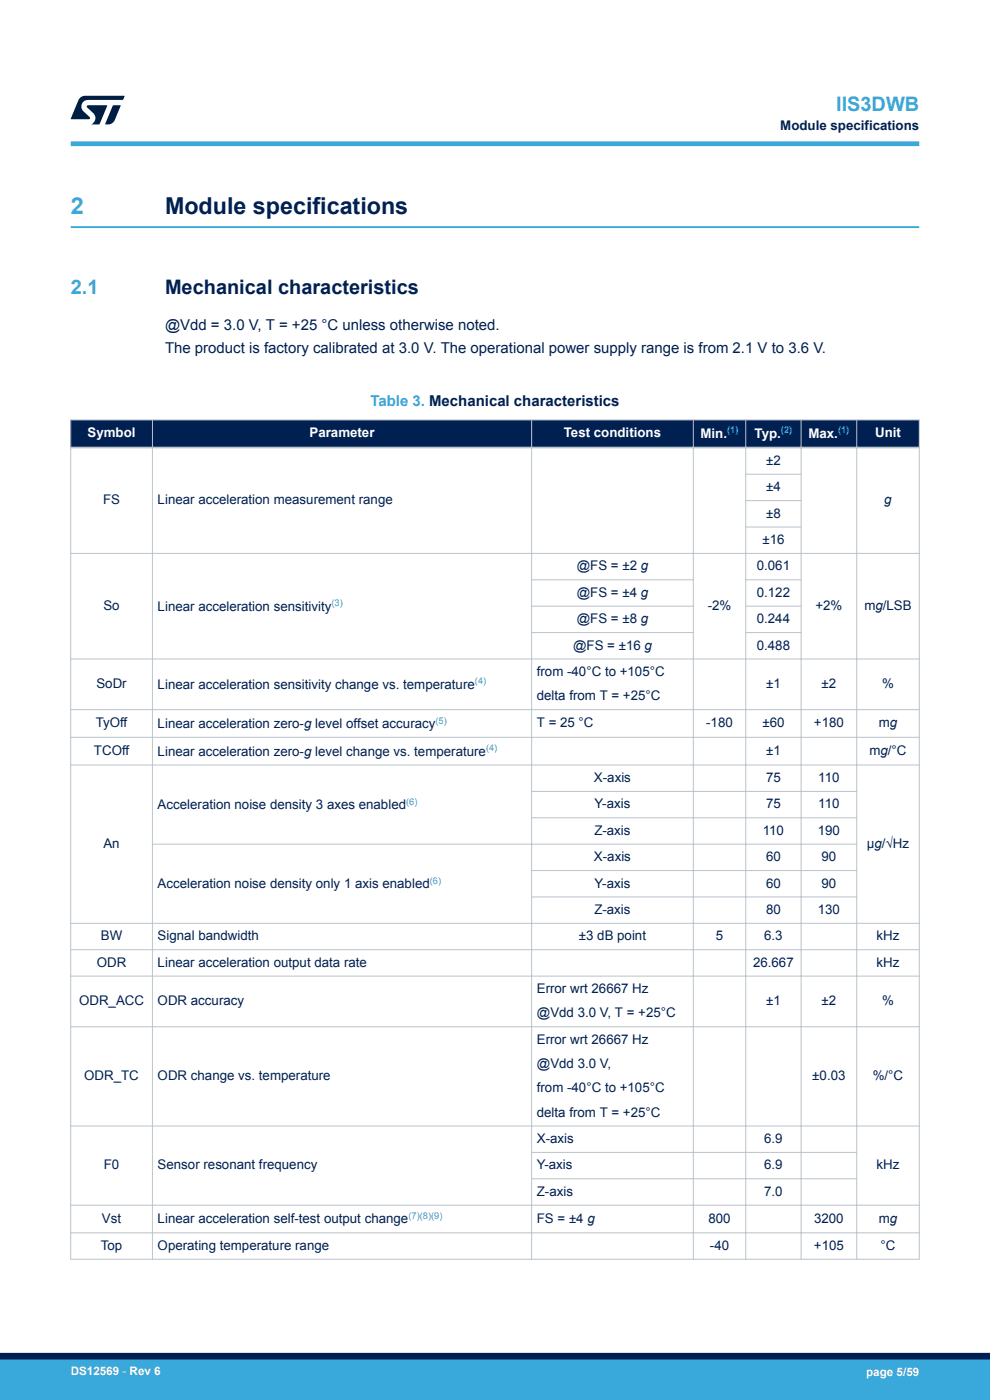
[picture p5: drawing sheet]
<svg xmlns="http://www.w3.org/2000/svg" width="210mm" height="297mm" viewBox="0 0 210 297" stroke-linecap="round" stroke-linejoin="round" font-family="sans-serif">
<defs><g id="words">
<text font-size="4.9" fill="#39a9dc" x="15" y="45.4">2</text>
<text font-size="4.9" fill="#002052" x="35" y="45.4">Module specifications</text>
<g font-size="4.2" fill="#39a9dc">
<text x="177.4" y="23.5">IIS3DWB</text>
<text x="15" y="62.4">2.1</text>
</g>
<text font-size="4.2" fill="#002052" x="35" y="62.4">Mechanical characteristics</text>
<g font-size="3.2" fill="#002052">
<text x="35" y="70">@Vdd = 3.0 V, T = +25 °C unless otherwise noted.</text>
<text x="35" y="74.8">The product is factory calibrated at 3.0 V. The operational power supply range is from 2.1 V to 3.6 V.</text>
</g>
<text font-size="3.2" fill="#39a9dc" x="78.6" y="86.1">Table 3. Mechanical characteristics</text>
<g font-size="2.8" fill="#002052">
<text x="165.5" y="27.5">Module specifications</text>
<text x="162.5" y="98.6">±2</text>
<text x="21.9" y="107">FS</text>
<text x="33.4" y="107">Linear acceleration measurement range</text>
<text x="162.5" y="104.2">±4</text>
<text x="187.6" y="107">g</text>
<text x="162.5" y="109.8">±8</text>
<text x="161.7" y="115.4">±16</text>
<text x="122.3" y="121">@FS = ±2 g</text>
<text x="160.5" y="121">0.061</text>
<text x="21.9" y="129.4">So</text>
<text x="33.4" y="129.6">Linear acceleration sensitivity</text>
<text x="122.3" y="126.6">@FS = ±4 g</text>
<text x="150.1" y="129.4">-2%</text>
<text x="160.5" y="126.6">0.122</text>
<text x="173" y="129.4">+2%</text>
<text x="183.3" y="129.4">mg/LSB</text>
<text x="121.6" y="137.8">@FS = ±16 g</text>
<text x="122.3" y="132.2">@FS = ±8 g</text>
<text x="160.5" y="132.2">0.244</text>
<text x="160.5" y="137.8">0.488</text>
<text x="113.9" y="143.4">from -40°C to +105°C</text>
<text x="20.5" y="146">SoDr</text>
<text x="33.4" y="146.1">Linear acceleration sensitivity change vs. temperature</text>
<text x="113.9" y="148.6">delta from T = +25°C</text>
<text x="162.5" y="146">±1</text>
<text x="174.3" y="146">±2</text>
<text x="187.1" y="146">%</text>
<text x="20.3" y="154.3">TyOff</text>
<text x="33.4" y="154.4">Linear acceleration zero-g level offset accuracy</text>
<text x="113.9" y="154.3">T = 25 °C</text>
<text x="149.8" y="154.3">-180</text>
<text x="161.7" y="154.3">±60</text>
<text x="172.7" y="154.3">+180</text>
<text x="186.4" y="154.3">mg</text>
<text x="19.9" y="160.2">TCOff</text>
<text x="33.4" y="160.3">Linear acceleration zero-g level change vs. temperature</text>
<text x="162.5" y="160.2">±1</text>
<text x="184.4" y="160.2">mg/°C</text>
<text x="126" y="165.9">X-axis</text>
<text x="162.5" y="165.9">75</text>
<text x="173.6" y="165.9">110</text>
<text x="33.4" y="171.6">Acceleration noise density 3 axes enabled</text>
<text x="126.1" y="171.5">Y-axis</text>
<text x="162.5" y="171.5">75</text>
<text x="173.6" y="171.5">110</text>
<text x="21.9" y="179.9">An</text>
<text x="126.1" y="177.1">Z-axis</text>
<text x="161.8" y="177.1">110</text>
<text x="173.5" y="177.1">190</text>
<text x="183.9" y="179.9">µg/√Hz</text>
<text x="126" y="182.7">X-axis</text>
<text x="162.5" y="182.7">60</text>
<text x="174.3" y="182.7">90</text>
<text x="33.4" y="188.4">Acceleration noise density only 1 axis enabled</text>
<text x="126.1" y="188.3">Y-axis</text>
<text x="162.5" y="188.3">60</text>
<text x="174.3" y="188.3">90</text>
<text x="126.1" y="193.9">Z-axis</text>
<text x="162.5" y="193.9">80</text>
<text x="173.5" y="193.9">130</text>
<text x="21.4" y="199.5">BW</text>
<text x="33.4" y="199.5">Signal bandwidth</text>
<text x="122.8" y="199.5">±3 dB point</text>
<text x="151.8" y="199.5">5</text>
<text x="162.1" y="199.5">6.3</text>
<text x="185.9" y="199.5">kHz</text>
<text x="20.5" y="205.1">ODR</text>
<text x="33.4" y="205.1">Linear acceleration output data rate</text>
<text x="159.7" y="205.1">26.667</text>
<text x="185.9" y="205.1">kHz</text>
<text x="16.8" y="213.3">ODR_ACC</text>
<text x="33.4" y="213.3">ODR accuracy</text>
<text x="113.9" y="210.7">Error wrt 26667 Hz</text>
<text x="113.9" y="215.8">@Vdd 3.0 V, T = +25°C</text>
<text x="162.5" y="213.3">±1</text>
<text x="174.3" y="213.3">±2</text>
<text x="187.1" y="213.3">%</text>
<text x="113.9" y="221.4">Error wrt 26667 Hz</text>
<text x="113.9" y="226.6">@Vdd 3.0 V,</text>
<text x="17.9" y="229.2">ODR_TC</text>
<text x="33.4" y="229.2">ODR change vs. temperature</text>
<text x="113.9" y="231.7">from -40°C to +105°C</text>
<text x="172.3" y="229.2">±0.03</text>
<text x="185.1" y="229.2">%/°C</text>
<text x="113.9" y="236.9">delta from T = +25°C</text>
<text x="113.9" y="242.5">X-axis</text>
<text x="162.1" y="242.5">6.9</text>
<text x="22" y="248.1">F0</text>
<text x="33.4" y="248.1">Sensor resonant frequency</text>
<text x="113.9" y="248.1">Y-axis</text>
<text x="162.1" y="248.1">6.9</text>
<text x="185.9" y="248.1">kHz</text>
<text x="113.9" y="253.7">Z-axis</text>
<text x="162.1" y="253.7">7.0</text>
<text x="21.6" y="259.4">Vst</text>
<text x="33.4" y="259.6">Linear acceleration self-test output change</text>
<text x="113.9" y="259.4">FS = ±4 g</text>
<text x="150.3" y="259.4">800</text>
<text x="172.7" y="259.4">3200</text>
<text x="186.4" y="259.4">mg</text>
<text x="21.4" y="265.2">Top</text>
<text x="33.4" y="265.2">Operating temperature range</text>
<text x="150.6" y="265.2">-40</text>
<text x="172.7" y="265.2">+105</text>
<text x="186.8" y="265.2">°C</text>
</g>
<g font-size="2.8" fill="#fff">
<text x="18.6" y="92.8">Symbol</text>
<text x="65.7" y="92.8">Parameter</text>
<text x="119.6" y="92.8">Test conditions</text>
<text x="148.6" y="92.9">Min.</text>
<text x="160.1" y="92.9">Typ.</text>
<text x="171.5" y="92.9">Max.</text>
<text x="185.6" y="92.8">Unit</text>
</g>
<g font-size="2.5" fill="#fff">
<text x="15" y="291.6">DS12569 - Rev 6</text>
<text x="183.7" y="291.9">page 5/59</text>
</g>
<g font-size="2" fill="#39a9dc">
<text x="154.2" y="91.9">(1)</text>
<text x="165.6" y="91.9">(2)</text>
<text x="177.8" y="91.9">(1)</text>
<text x="70.3" y="128.6">(3)</text>
<text x="100.7" y="145.2">(4)</text>
<text x="92.4" y="153.5">(5)</text>
<text x="103.1" y="159.4">(4)</text>
<text x="86.2" y="170.7">(6)</text>
<text x="91.2" y="187.5">(6)</text>
<text x="86.6" y="258.6">(7)(8)(9)</text>
</g>
</g></defs>
<path d="M15 48.2h180" fill="none" stroke="#39a9dc" stroke-width=".4"/>
<g fill="#002052">
<path d="M15 89.1h180v5.8h-180z" fill-rule="evenodd"/>
<path d="M15 89.1h180v5.8h-180z" fill-rule="evenodd"/>
</g>
<g fill="none" stroke="#b9c4ca" stroke-width=".21">
<path d="M14.9 89.1h180.2M15 89v178.2M32.3 89v178.2M112.8 89v178.2M147.1 89v178.2M158.2 89v178.2M169.9 89v178.2M181.7 89v178.2M195 89v178.2M14.9 117.4h180.2M158.1 100.6h11.9M158.1 106.2h11.9"/>
<path d="M158.1 111.8h11.9M14.9 139.8h180.2M112.7 123h34.5M112.7 128.6h34.5M112.7 134.2h34.5M158.1 123h11.9M158.1 128.6h11.9M158.1 134.2h11.9M14.9 150.5h180.2M14.9 156.4h180.2M14.9 162.3h180.2M112.7 167.9h69.1"/>
<path d="M112.7 173.5h69.1M181.8 179.1h-149.6M14.9 195.9h180.2M112.7 184.7h69.1M112.7 190.3h69.1M14.9 201.5h180.2M14.9 207.1h180.2M14.9 217.8h180.2M14.9 238.9h180.2M14.9 255.7h180.2M112.7 244.5h69.1M112.7 250.1h69.1"/>
<path d="M14.9 261.5h180.2M14.9 267.1h180.2"/>
</g>
<path d="M14.9 94.9h180.2" fill="none" stroke="#b9c4ca" stroke-width=".35"/>
<path d="M15 30.5h180" fill="none" stroke="#39a9dc" stroke-width="1"/>
<g fill="#001e41">
<path d="M17.1 20.7l.9-.4 8.4 .1-.3 .8h-7.4a1.4 1.4 0 0 0-1.3 .8 1.4 1.4 0 0 0 .2 1.5l1.4 1.3v.4l-4 .1 1.6-4.1z"/>
<path d="M24 22.4h1.6l-1.3 3.1a1.54 1.54 0 0 1-1.4 .9l-.6-.1z"/>
<path d="M18.5 22.4h4.2l-1.6 4h-1.7a1.48 1.48 0 0 0 .4-2.4l-1.3-1.2z"/>
</g>
<g fill="#39a9dc">
<path d="M0 288.4h210v8.6h-210z" fill-rule="evenodd"/>
<path d="M-.1 288.4h210.2v4.4h-210.2z" fill-rule="evenodd"/>
</g>
<path d="M0 287.7h210" fill="none" stroke="#002052" stroke-width="1.4"/>
<use href="#words"/>
</svg>
